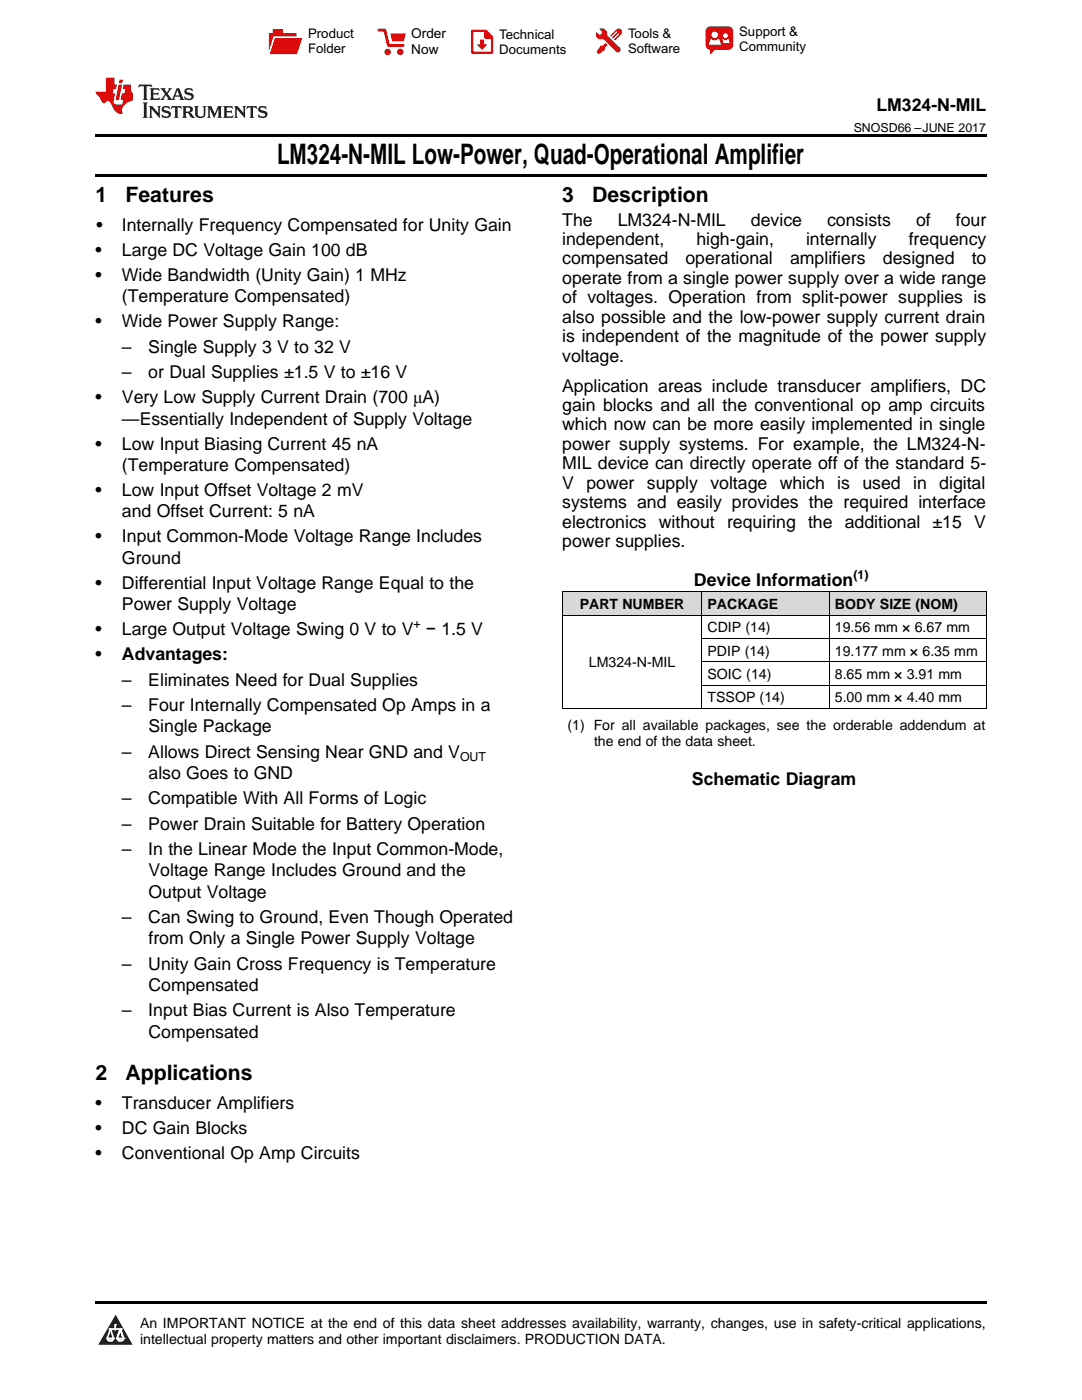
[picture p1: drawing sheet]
<svg xmlns="http://www.w3.org/2000/svg" width="216mm" height="279mm" viewBox="0 0 216 279" stroke-linecap="round" stroke-linejoin="round" font-family="sans-serif">
<defs><g id="words">
<text font-size="5.6" x="55.3" y="32.8">LM324-N-MIL Low-Power, Quad-Operational Amplifier</text>
<g font-size="4.2">
<text x="19" y="40.4">1</text>
<text x="25" y="40.4">Features</text>
<text x="112.2" y="40.4">3</text>
<text x="118.2" y="40.4">Description</text>
<text x="19" y="215.5">2</text>
<text x="25" y="215.5">Applications</text>
</g>
<g font-size="3.5">
<text x="174.9" y="22.2">LM324-N-MIL</text>
<text x="19.2" y="46.1">•</text>
<text x="24.3" y="46.1">Internally Frequency Compensated for Unity Gain</text>
<text x="112.2" y="45">The</text>
<text x="123.3" y="45">LM324-N-MIL</text>
<text x="149.8" y="45">device</text>
<text x="165" y="45">consists</text>
<text x="182.8" y="45">of</text>
<text x="190.7" y="45">four</text>
<text x="19" y="51.1">•</text>
<text x="24.3" y="51.1">Large DC Voltage Gain 100 dB</text>
<text x="112.2" y="48.9">independent,</text>
<text x="112.2" y="52.8">compensated</text>
<text x="136.8" y="52.8">operational</text>
<text x="139" y="48.9">high-gain,</text>
<text x="157.6" y="52.8">amplifiers</text>
<text x="160.8" y="48.9">internally</text>
<text x="176.2" y="52.8">designed</text>
<text x="181.3" y="48.9">frequency</text>
<text x="193.9" y="52.8">to</text>
<text x="19" y="56.1">•</text>
<text x="24.3" y="56.1">Wide Bandwidth (Unity Gain) 1 MHz</text>
<text x="112.2" y="56.7">operate from a single power supply over a wide range</text>
<text x="19" y="65.3">•</text>
<text x="24.3" y="60.3">(Temperature Compensated)</text>
<text x="24.3" y="65.3">Wide Power Supply Range:</text>
<text x="112.2" y="60.5">of voltages. Operation from split-power supplies is</text>
<text x="112.2" y="64.4">also possible and the low-power supply current drain</text>
<text x="24.3" y="70.4">–</text>
<text x="29.6" y="70.4">Single Supply 3 V to 32 V</text>
<text x="112.2" y="68.3">is independent of the magnitude of the power supply</text>
<text x="24.3" y="75.5">–</text>
<text x="29.6" y="75.5">or Dual Supplies ±1.5 V to ±16 V</text>
<text x="112.2" y="72.2">voltage.</text>
<text x="19" y="80.5">•</text>
<text x="24.3" y="80.5">Very Low Supply Current Drain (700 μA)</text>
<text x="112.2" y="78.1">Application areas include transducer amplifiers, DC</text>
<text x="112.2" y="82">gain blocks and all the conventional op amp circuits</text>
<text x="19" y="89.7">•</text>
<text x="24.3" y="84.7">—Essentially Independent of Supply Voltage</text>
<text x="24.3" y="89.7">Low Input Biasing Current 45 nA</text>
<text x="112.2" y="85.9">which now can be more easily implemented in single</text>
<text x="112.2" y="89.8">power supply systems. For example, the LM324-N-</text>
<text x="24.3" y="94">(Temperature Compensated)</text>
<text x="112.2" y="93.7">MIL device can directly operate off of the standard 5-</text>
<text x="19" y="99">•</text>
<text x="24.3" y="99">Low Input Offset Voltage 2 mV</text>
<text x="112.2" y="97.5">V power</text>
<text x="112.2" y="101.4">systems and easily provides the required interface</text>
<text x="129.1" y="97.5">supply voltage</text>
<text x="155.6" y="97.5">which</text>
<text x="167.1" y="97.5">is</text>
<text x="172.1" y="97.5">used</text>
<text x="182.2" y="97.5">in</text>
<text x="187.4" y="97.5">digital</text>
<text x="24.3" y="103.2">and Offset Current: 5 nA</text>
<text x="112.2" y="105.3">electronics without requiring the additional ±15 V</text>
<text x="19" y="108.2">•</text>
<text x="24.3" y="108.2">Input Common-Mode Voltage Range Includes</text>
<text x="24.3" y="112.5">Ground</text>
<text x="112.2" y="109.2">power supplies.</text>
<text x="19" y="117.5">•</text>
<text x="24.3" y="117.5">Differential Input Voltage Range Equal to the</text>
<text x="138.5" y="116.9">Device Information</text>
<text x="24.3" y="121.7">Power Supply Voltage</text>
<text x="19" y="126.7">•</text>
<text x="19" y="131.7">•</text>
<text x="24.3" y="126.7">Large Output Voltage Swing 0 V to V</text>
<text x="24.3" y="131.7">Advantages:</text>
<text x="85" y="126.7">− 1.5 V</text>
<text x="24.3" y="136.8">–</text>
<text x="29.6" y="136.8">Eliminates Need for Dual Supplies</text>
<text x="24.3" y="141.9">–</text>
<text x="29.6" y="141.9">Four Internally Compensated Op Amps in a</text>
<text x="29.6" y="146.1">Single Package</text>
<text x="24.3" y="151.2">–</text>
<text x="29.6" y="151.2">Allows Direct Sensing Near GND and V</text>
<text x="29.6" y="155.4">also Goes to GND</text>
<text x="24.3" y="160.5">–</text>
<text x="29.6" y="160.5">Compatible With All Forms of Logic</text>
<text x="138.1" y="156.6">Schematic Diagram</text>
<text x="24.3" y="165.6">–</text>
<text x="29.6" y="165.6">Power Drain Suitable for Battery Operation</text>
<text x="24.3" y="170.7">–</text>
<text x="29.6" y="170.7">In the Linear Mode the Input Common-Mode,</text>
<text x="29.6" y="174.9">Voltage Range Includes Ground and the</text>
<text x="29.6" y="179.1">Output Voltage</text>
<text x="24.3" y="184.2">–</text>
<text x="29.6" y="184.2">Can Swing to Ground, Even Though Operated</text>
<text x="29.6" y="188.5">from Only a Single Power Supply Voltage</text>
<text x="24.3" y="193.5">–</text>
<text x="29.6" y="193.5">Unity Gain Cross Frequency is Temperature</text>
<text x="29.6" y="197.8">Compensated</text>
<text x="24.3" y="202.8">–</text>
<text x="29.6" y="202.8">Input Bias Current is Also Temperature</text>
<text x="29.6" y="207.1">Compensated</text>
<text x="19" y="221.2">•</text>
<text x="24.3" y="221.2">Transducer Amplifiers</text>
<text x="19" y="226.2">•</text>
<text x="24.3" y="226.2">DC Gain Blocks</text>
<text x="19" y="231.2">•</text>
<text x="24.3" y="231.2">Conventional Op Amp Circuits</text>
</g>
<g font-size="2.8">
<text x="115.7" y="121.6">PART NUMBER</text>
<text x="141.2" y="121.6">PACKAGE</text>
<text x="166.6" y="121.6">BODY SIZE (NOM)</text>
<text x="141.2" y="126.2">CDIP (14)</text>
<text x="141.2" y="130.9">PDIP (14)</text>
<text x="166.6" y="126.2">19.56 mm × 6.67 mm</text>
<text x="166.6" y="130.9">19.177 mm × 6.35 mm</text>
<text x="117.5" y="133.2">LM324-N-MIL</text>
<text x="141.2" y="135.5">SOIC (14)</text>
<text x="166.6" y="135.5">8.65 mm × 3.91 mm</text>
<text x="141.2" y="140.2">TSSOP (14)</text>
<text x="166.6" y="140.2">5.00 mm × 4.40 mm</text>
<text x="113.2" y="145.7">(1) For all available packages, see the orderable addendum at</text>
<text x="118.5" y="148.9">the end of the data sheet.</text>
<text x="27.9" y="265">An IMPORTANT NOTICE at the end of this data sheet addresses availability, warranty, changes, use in safety-critical applications,</text>
<text x="27.9" y="268.2">intellectual property matters and other important disclaimers. PRODUCTION DATA.</text>
</g>
<g font-size="2.7">
<text x="82.1" y="7.7">Order</text>
<text x="82.1" y="10.7">Now</text>
</g>
<g font-size="2.6">
<text x="61.5" y="7.6">Product</text>
<text x="61.5" y="10.6">Folder</text>
<text x="99.6" y="7.8">Technical</text>
<text x="99.6" y="10.8">Documents</text>
<text x="125.3" y="7.6">Tools &amp;</text>
<text x="125.3" y="10.6">Software</text>
<text x="147.5" y="7.2">Support &amp;</text>
<text x="147.5" y="10.2">Community</text>
</g>
<g font-size="2.5">
<text x="170.4" y="26.3">SNOSD66 –JUNE 2017</text>
<text x="170.3" y="115.5">(1)</text>
<text x="82.5" y="125.3">+</text>
<text x="91.8" y="151.9">OUT</text>
</g>
</g></defs>
<g fill="#d8d8d8">
<path d="M112.2 118.2h27.9v4.6h-27.9z"/>
<path d="M140.1 118.2h25.4v4.6h-25.4z"/>
<path d="M165.5 118.2h31.3v4.6h-31.3z"/>
</g>
<path d="M23.1 262.4l3.4 6h-6.9z" fill="#231f20"/>
<path d="M21.4 267.1h1.2l-.3 .5h-.3a.55 .55 0 0 1-.6-.5z" fill-rule="evenodd" fill="#fff"/>
<path d="M21.4 267.1h1.2l-.3 .5h-.3a.55 .55 0 0 1-.6-.5z" fill="none" stroke="#231f20" stroke-width=".34"/>
<path d="M21.4 267.1l1.2 .1-.3 .4h-.5z" fill="none" stroke="#fff" stroke-width=".34"/>
<path d="M23 265.3h.1" fill="none" stroke="#fff" stroke-width=".34"/>
<path d="M23 264.4v.9z" fill="#fff"/>
<path d="M23 264.4v.9z" fill="none" stroke="#fff" stroke-width=".34"/>
<circle cx="23" cy="264.4" r=".17" fill="#fff"/>
<path d="M21.9 265.2h.1" fill="none" stroke="#fff" stroke-width=".34"/>
<path d="M21.9 265.2h2.3z" fill="#fff"/>
<path d="M21.9 265.2h2.3z" fill="none" stroke="#fff" stroke-width=".34"/>
<circle cx="24.2" cy="265.2" r=".17" fill="#fff"/>
<path d="M23.3 267.1h.1" fill="none" stroke="#fff" stroke-width=".34"/>
<path d="M24 265.2l-.7 1.9z" fill="#fff"/>
<path d="M24 265.2l-.7 1.9z" fill="none" stroke="#fff" stroke-width=".34"/>
<path d="M24 265.2l.7 1.9z" fill="#fff"/>
<path d="M24 265.2l.7 1.9z" fill="none" stroke="#fff" stroke-width=".34"/>
<path d="M24.6 267.1h.1" fill="none" stroke="#fff" stroke-width=".34"/>
<circle cx="21.4" cy="267.1" r=".17" fill="#fff"/>
<path d="M22.1 265.2l-.7 1.9z" fill="#fff"/>
<path d="M22.1 265.2l-.7 1.9z" fill="none" stroke="#fff" stroke-width=".34"/>
<path d="M22.1 265.2l.5 1.9z" fill="#fff"/>
<path d="M22.1 265.2l.5 1.9z" fill="none" stroke="#fff" stroke-width=".34"/>
<circle cx="22.6" cy="267.1" r=".17" fill="#fff"/>
<path d="M23.4 267.1h1.3a.65 .65 0 0 1-.7 .5 .65 .65 0 0 1-.6-.5z" fill-rule="evenodd" fill="#fff"/>
<path d="M23.4 267.1h1.3a.65 .65 0 0 1-.7 .5 .65 .65 0 0 1-.6-.5z" fill="none" stroke="#231f20" stroke-width=".34"/>
<path d="M23.4 267.1h1.3l-.4 .5h-.6z" fill="none" stroke="#fff" stroke-width=".34"/>
<path d="M23.3 267.1h.1" fill="none" stroke="#fff" stroke-width=".34"/>
<circle cx="24.7" cy="267.1" r=".17" fill="#fff"/>
<path d="M19 34.8h177.8v.5h-177.8zM19 26.8h177.8v.6h-177.8zM112.2 141.4l.1 .1zM165.4 141.4l.1 .1zM196.7 141.4l.1 .1zM19 259.7h177.8v.5h-177.8z" fill="#000"/>
<path d="M112.2 118.1h84.6M112.2 118.1v23.4M140.1 118.1v23.4M165.5 118.1v23.4M196.8 118.1v23.4M112.2 122.8h84.6M140.1 136.8h56.7M140.1 132.1h56.7M140.1 127.4h56.7M112.2 141.4h84.6" fill="none" stroke="#000" stroke-width=".2"/>
<path d="M27.7 16.9l-.1 .6 .6-.3h.5v.2v2.2l-.2 .4h1l-.2-.4v-2.2v-.2h.5l.6 .3-.2-.6zM29.9 17.6l.2 .4v1.6l-.2 .4h1.9l.1-.6a1.09 1.09 0 0 1-1.3 .1v-.6h.6l.4 .2v-.7l-.2 .2h-.8v-.6l.2-.1a1.01 1.01 0 0 1 1 .3l-.1-.6zM32 17.6l.9 1.2-1 1.2h.9l-.2-.3 .5-.7 .5 .7-.3 .3h1.7l-.2-.3 .1-.4h1l.1 .4-.2 .3h1l-.3-.4-.7-2h-.5l-1 2.2-.8-1.1 .9-1.1h-.9l.2 .2-.4 .7-.4-.7 .2-.2zM35.4 18l.4 1h-.8zM37 17.7a.66 .66 0 0 0-.2 .8 .66 .66 0 0 0 .6 .4l.7 .2 .1 .2a.8 .8 0 0 1-.7 .4 .8 .8 0 0 1-.7-.5l.1 .8 .2-.2a.94 .94 0 0 0 1.1 .1 .94 .94 0 0 0 .4-.9 1.48 1.48 0 0 0-1.3-.6v-.4a1.1 1.1 0 0 1 1.2 .2l-.2-.6-.2 .1-.5-.1zM28.5 20.4l.2 .4v2.3l-.2 .4h1l-.2-.4v-2.3l.2-.4zM29.7 21.2l.2 .4v1.5l-.2 .4h.8l-.3-.4 .1-1.3 1.6 1.8v-2l.2-.4h-.7l.2 .2v1.1l-1.2-1.3zM32.5 21.3a.66 .66 0 0 0-.2 .8 .66 .66 0 0 0 .6 .4l.6 .2 .2 .2a.8 .8 0 0 1-.8 .4 .8 .8 0 0 1-.7-.5l.2 .7 .2-.1a.94 .94 0 0 0 1 .1 .94 .94 0 0 0 .5-1 1.47 1.47 0 0 0-1.3-.6l-.1-.3a1.1 1.1 0 0 1 1.3 .2l-.2-.6-.2 .1-.5-.2zM34.3 21.2l-.2 .6a.64 .64 0 0 1 .8-.3v1.6l-.2 .4h1l-.3-.4 .1-1.6a.66 .66 0 0 1 .8 .3l-.2-.6zM36.3 21.2l.3 .4v1.5l-.3 .4h1l-.2-.2v-.7h.5l.1 .1a.8 .8 0 0 0 1.2 .7l-1-1a.62 .62 0 0 0 .6-.5 .62 .62 0 0 0-.6-.7zM37.1 21.5h.1a.48 .48 0 0 1 .6 0 .48 .48 0 0 1 .1 .6l-.2 .1-.6 .1zM38.7 21.2l.2 .2a2.29 2.29 0 0 0 .4 2 1.05 1.05 0 0 0 1.7-.7v-1.3l.2-.2h-.8l.2 .4v1.1a.61 .61 0 0 1-.6 .6 .61 .61 0 0 1-.6-.6v-1.1l.3-.4zM41.3 21.2l.3 .4v1.5l-.3 .4h.8l-.2-.4v-1.4l.8 1.9 .9-1.9v1.4l-.2 .4h.9l-.2-.4v-1.5l.2-.4h-.8l-.7 1.5-.6-1.5zM44.5 21.2l.2 .4v1.5l-.2 .4h1.9l.2-.6a1.1 1.1 0 0 1-1.4 .2v-.7h.6l.4 .2v-.6l-.2 .1-.8 .1v-.6l.2-.1a1.02 1.02 0 0 1 1.1 .2l-.2-.5zM46.7 21.2l.2 .4v1.5l-.2 .4h.8l-.3-.4 .1-1.3 1.6 1.8v-2l.2-.4h-.7l.2 .2v1.1l-1.2-1.3zM49.3 21.2l-.1 .6a.64 .64 0 0 1 .8-.3v1.6l-.3 .4h1l-.2-.4v-1.6a.66 .66 0 0 1 .8 .3l-.1-.6zM51.7 21.3a.66 .66 0 0 0-.2 .7 .66 .66 0 0 0 .7 .5l.6 .2 .1 .2a.8 .8 0 0 1-.7 .4 .8 .8 0 0 1-.7-.5l.1 .7 .2-.1a.94 .94 0 0 0 1.1 .1 .94 .94 0 0 0 .4-1 1.48 1.48 0 0 0-1.2-.6l-.1-.3a1.1 1.1 0 0 1 1.2 .2l-.2-.6-.1 .1-.6-.2z" fill="#231f20"/>
<path d="M21.1 15.5v2.8h-2v.4l.9 .9a.96 .96 0 0 0 1 1 .59 .59 0 0 1 .5-.4 .59 .59 0 0 1 .5 .3l.4 .8a1.61 1.61 0 0 0 2.1 1.3 1.63 1.63 0 0 1 1.1-2.2l.9-.3v-1.5a1.6 1.6 0 0 1-.4-1.7h-1.4l-.2 .9h.5l-.2 .8h-.5l-.2 1v.3h.5l-.2 .9h-.7a.74 .74 0 0 1-1-.6l.3-1.6h-.5l.2-.8h.5l.1-.9h-.4v-1.4zM23.7 16.9l-.7 3h.8l.6-3zM23.8 15.9l-.1 .7h.7l.2-.7z" fill="#ee1d23"/>
<g fill="#d60000">
<path d="M54.4 5.8h2v.8h2.8v4.2h-5.5v-4.2h.7z" fill-rule="evenodd"/>
<path d="M54.7 7.5h5.6l-1 3.3h-5.6z" fill-rule="evenodd"/>
</g>
<path d="M54.6 7.4h5.8l-.1 .1h-5.5l-1.1 3.3z" fill-rule="evenodd" fill="#fff"/>
<path d="M54.6 7.4h5.8l-.1 .1h-5.5l-1.1 3.3z" fill="none" stroke="#fff" stroke-width=".2"/>
<path d="M75.6 6h1.2l.7 3.1h3" fill="none" stroke="#d60000" stroke-width=".56"/>
<g fill="#d60000">
<path d="M77.9 6.7h3.1l-.4 1.5h-2.3z" fill-rule="evenodd"/>
<circle cx="77.3" cy="10.4" r=".64"/>
<circle cx="79.9" cy="10.4" r=".64"/>
</g>
<path d="M94.2 6.2h2.7l1.3 1.2v3.1h-4z" fill="none" stroke="#d60000" stroke-width=".44"/>
<g fill="#d60000">
<path d="M95.8 7.9h.8v1h.6l-1 1.1-1-1v-.1h.6z" fill-rule="evenodd"/>
<path d="M96.6 6.2h.3l1.3 1.2v.4h-1.3l-.3-.4z" fill-rule="evenodd"/>
<path d="M119.6 5.7h.9l.6 .6 .1 .7 2.5 2.5-.8 .8-2.3-2.3-1.1-.2-.6-.6v-.8l.7 .6 .5-.4v-.2l-.4-.5z" fill-rule="evenodd"/>
<path d="M119.9 9.1h.4l.5-.5 .4 .4-.5 .5v.4l-1.2 .9-.5-.5z" fill-rule="evenodd"/>
<path d="M123 5.9a.67 .67 0 0 1 .9 0 .67 .67 0 0 1 0 .9z" fill-rule="evenodd"/>
<path d="M123 5.9l.9 .9-1.2 1.2h-.2l.1-.2 .9-.9 .1-.2h-.3l-.9 1h-.2v-.2l.9-1 .1-.2h-.3l-.9 1h-.2v-.2z" fill-rule="evenodd"/>
<circle cx="123.3" cy="9.9" r=".54"/>
</g>
<path d="M121.1 6.3l-.1 .7" fill="none" stroke="#d60000" stroke-width=".2"/>
<g fill="#d60000">
<path d="M141.1 5.5l.6-.2h3.6a.95 .95 0 0 1 1 .9v2.8a.95 .95 0 0 1-1 .9h-3.6a.95 .95 0 0 1-.9-.9v-2.8z" fill-rule="evenodd"/>
<path d="M141.7 9.9h.9l-.7 .9h-.2z" fill-rule="evenodd"/>
</g>
<g fill="#fff">
<path d="M144.3 8.6h1.3z"/>
<path d="M141.8 7.8h.3l.1 .2h.8l.2-.2h.3l.4 1.1h-2.5z" fill-rule="evenodd"/>
<path d="M144.2 7.8h.2l.2 .2h.4l.2-.2h.2l.2 .8h-1.3z" fill-rule="evenodd"/>
<circle cx="142.6" cy="6.9" r=".65"/>
<circle cx="144.8" cy="7.1" r=".48"/>
</g>
<use href="#words"/>
</svg>
